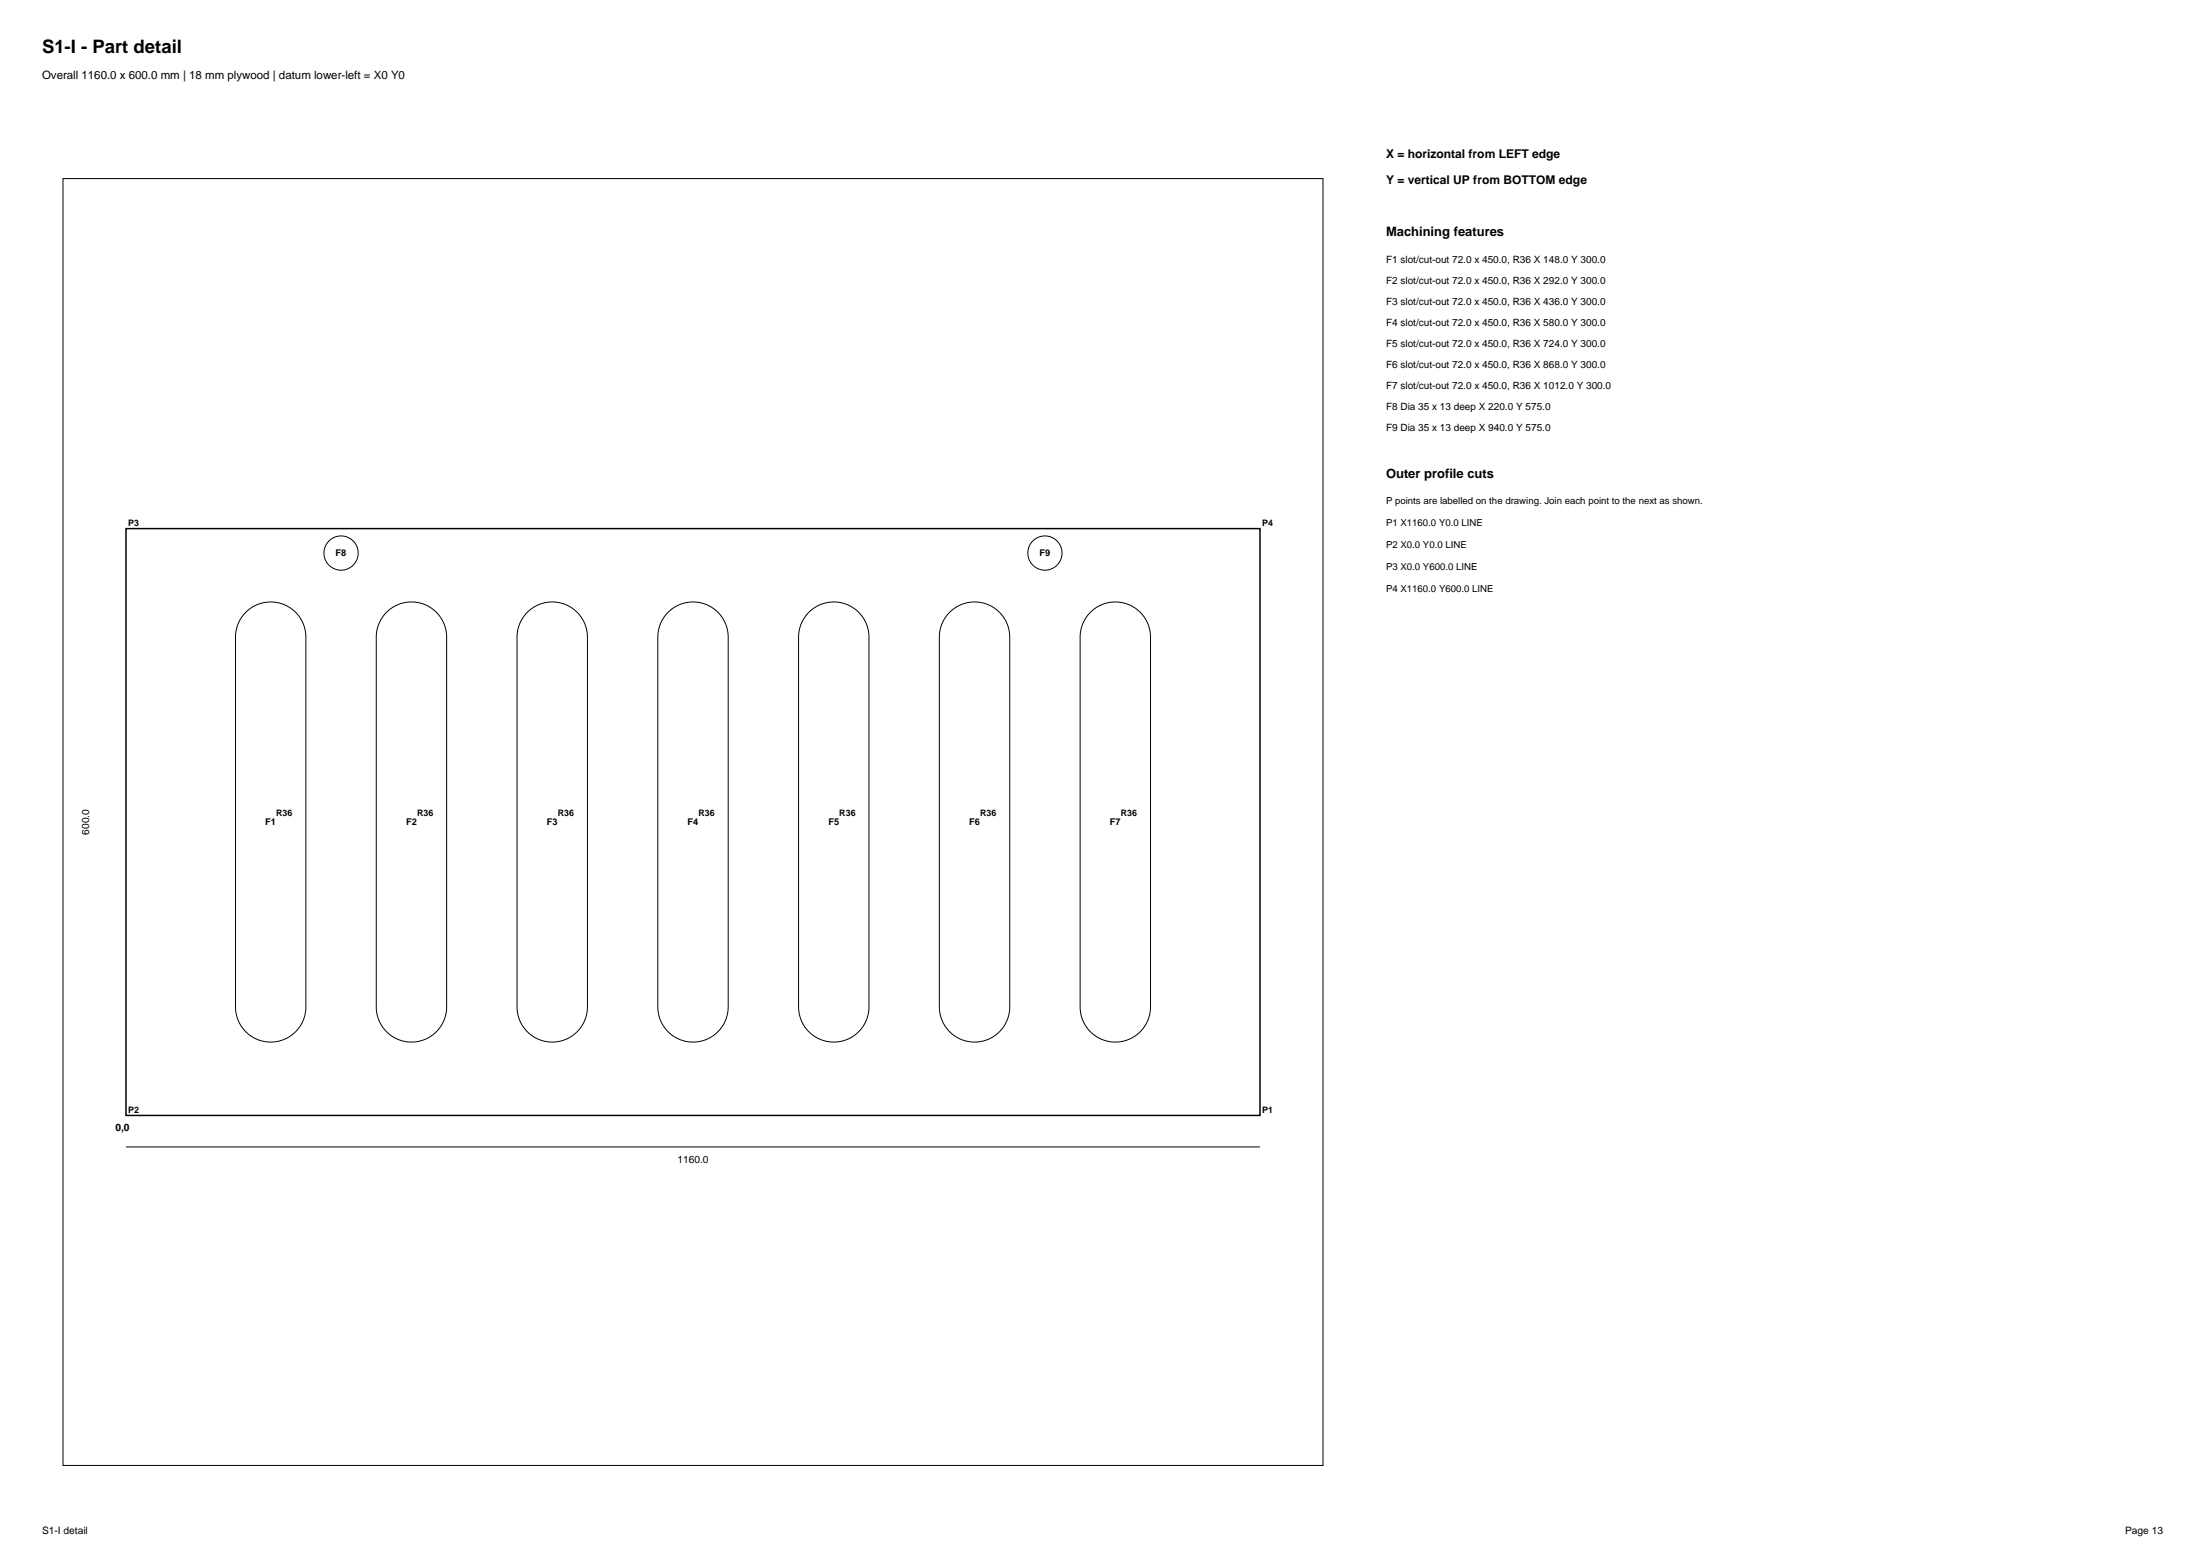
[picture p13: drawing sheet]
<svg xmlns="http://www.w3.org/2000/svg" width="420mm" height="297mm" viewBox="0 0 420 297" stroke-linecap="round" stroke-linejoin="round" font-family="sans-serif">
<defs><g id="words">
<text font-size="3.5" x="8" y="10">S1-I - Part detail</text>
<g font-size="2.5">
<text x="264" y="45">Machining features</text>
<text x="264" y="91">Outer profile cuts</text>
</g>
<g font-size="2.3">
<text x="264" y="30">X = horizontal from LEFT edge</text>
<text x="264" y="35">Y = vertical UP from BOTTOM edge</text>
</g>
<text font-size="2.2" x="8" y="15">Overall 1160.0 x 600.0 mm | 18 mm plywood | datum lower-left = X0 Y0</text>
<g font-size="1.9">
<text x="264" y="50">F1 slot/cut-out 72.0 x 450.0, R36 X 148.0 Y 300.0</text>
<text x="264" y="54">F2 slot/cut-out 72.0 x 450.0, R36 X 292.0 Y 300.0</text>
<text x="264" y="58">F3 slot/cut-out 72.0 x 450.0, R36 X 436.0 Y 300.0</text>
<text x="264" y="62">F4 slot/cut-out 72.0 x 450.0, R36 X 580.0 Y 300.0</text>
<text x="264" y="66">F5 slot/cut-out 72.0 x 450.0, R36 X 724.0 Y 300.0</text>
<text x="264" y="70">F6 slot/cut-out 72.0 x 450.0, R36 X 868.0 Y 300.0</text>
<text x="264" y="74">F7 slot/cut-out 72.0 x 450.0, R36 X 1012.0 Y 300.0</text>
<text x="264" y="78">F8 Dia 35 x 13 deep X 220.0 Y 575.0</text>
<text x="264" y="82">F9 Dia 35 x 13 deep X 940.0 Y 575.0</text>
<text x="17" y="158.9" transform="rotate(-90 17 158.9)">600.0</text>
<text x="22" y="215.4">0,0</text>
<text x="129" y="221.4">1160.0</text>
<text x="8" y="292">S1-I detail</text>
<text x="404.8" y="292">Page 13</text>
</g>
<g font-size="1.8">
<text x="264" y="96">P points are labelled on the drawing. Join each point to the next as shown.</text>
<text x="264" y="100.2">P1 X1160.0 Y0.0 LINE</text>
<text x="63.9" y="105.8">F8</text>
<text x="198" y="105.8">F9</text>
<text x="264" y="104.4">P2 X0.0 Y0.0 LINE</text>
<text x="264" y="108.6">P3 X0.0 Y600.0 LINE</text>
<text x="264" y="112.8">P4 X1160.0 Y600.0 LINE</text>
<text x="50.5" y="157">F1</text>
<text x="77.3" y="157">F2</text>
<text x="104.2" y="157">F3</text>
<text x="131" y="157">F4</text>
<text x="157.8" y="157">F5</text>
<text x="184.6" y="157">F6</text>
<text x="211.4" y="157">F7</text>
</g>
<g font-size="1.7">
<text x="24.4" y="100.2">P3</text>
<text x="240.4" y="100.2">P4</text>
<text x="52.6" y="155.4">R36</text>
<text x="79.4" y="155.4">R36</text>
<text x="106.2" y="155.4">R36</text>
<text x="133.1" y="155.4">R36</text>
<text x="159.9" y="155.4">R36</text>
<text x="186.7" y="155.4">R36</text>
<text x="213.5" y="155.4">R36</text>
<text x="24.4" y="211.9">P2</text>
<text x="240.4" y="211.9">P1</text>
</g>
</g></defs>
<g fill="none" stroke="#000" stroke-width=".19">
<path d="M12 34h240v245h-240zM46.8 116.6a6.7 6.7 0 0 1 7.3-1.5 6.7 6.7 0 0 1 4.2 6.2v70.4a6.7 6.7 0 0 1-6.7 6.7 6.7 6.7 0 0 1-6.7-6.7v-70.4a6.7 6.7 0 0 1 1.9-4.7zM73.6 116.6a6.7 6.7 0 0 1 7.3-1.5 6.7 6.7 0 0 1 4.2 6.2v70.4a6.7 6.7 0 0 1-6.7 6.7 6.7 6.7 0 0 1-6.7-6.7v-70.4a6.7 6.7 0 0 1 1.9-4.7zM100.4 116.6a6.7 6.7 0 0 1 7.4-1.5 6.7 6.7 0 0 1 4.1 6.2v70.4a6.7 6.7 0 0 1-6.7 6.7 6.7 6.7 0 0 1-6.7-6.7v-70.4a6.7 6.7 0 0 1 1.9-4.7zM127.3 116.6a6.7 6.7 0 0 1 7.3-1.5 6.7 6.7 0 0 1 4.1 6.2v70.4a6.7 6.7 0 0 1-6.7 6.7 6.7 6.7 0 0 1-6.7-6.7v-70.4a6.7 6.7 0 0 1 2-4.7zM154.1 116.6a6.7 6.7 0 0 1 7.3-1.5 6.7 6.7 0 0 1 4.1 6.2v70.4a6.7 6.7 0 0 1-6.7 6.7 6.7 6.7 0 0 1-6.7-6.7v-70.4a6.7 6.7 0 0 1 2-4.7zM180.9 116.6a6.7 6.7 0 0 1 7.3-1.5 6.7 6.7 0 0 1 4.1 6.2v70.4a6.7 6.7 0 0 1-6.7 6.7 6.7 6.7 0 0 1-6.7-6.7v-70.4a6.7 6.7 0 0 1 2-4.7zM207.7 116.6a6.7 6.7 0 0 1 7.3-1.5 6.7 6.7 0 0 1 4.1 6.2v70.4a6.7 6.7 0 0 1-6.7 6.7 6.7 6.7 0 0 1-6.7-6.7v-70.4a6.7 6.7 0 0 1 2-4.7zM24 218.4h216"/>
<circle cx="65" cy="105.3" r="3.3"/>
<circle cx="199" cy="105.3" r="3.3"/>
</g>
<path d="M24 100.6h216v111.8h-216z" fill="none" stroke="#000" stroke-width=".28"/>
<use href="#words"/>
</svg>
